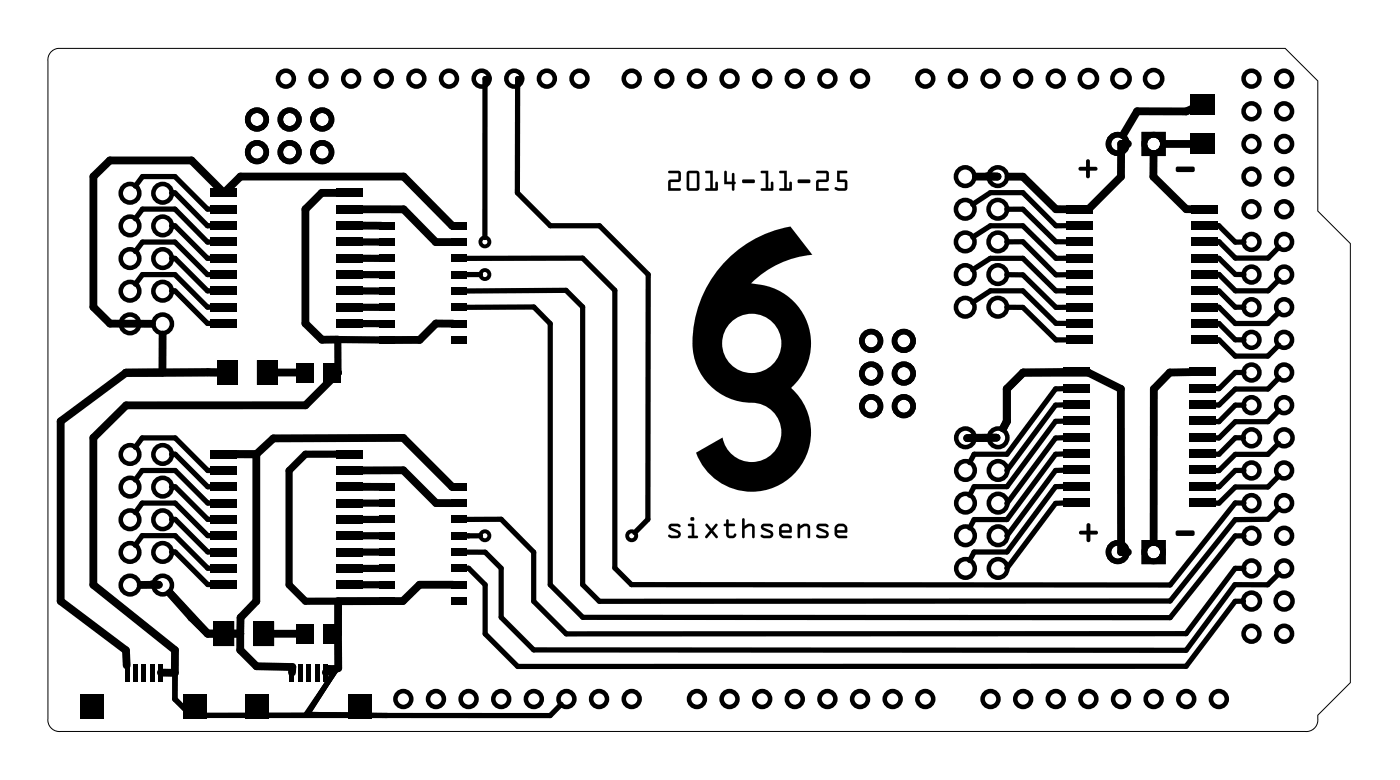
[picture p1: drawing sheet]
<svg xmlns="http://www.w3.org/2000/svg" width="109mm" height="61mm" viewBox="0 0 109 61" stroke-linecap="round" stroke-linejoin="round" font-family="sans-serif">
<path d="M3.9 4.1l.3-.2 .3-.1h95.6l2.5 2.5v10.1l2.5 2.5v34.2l-2.5 2.5a.97 .97 0 0 1-1 1.3h-96.9a.9 .9 0 0 1-1-1v-51.1l.1-.4z" fill="none" stroke="#000" stroke-width=".08"/>
<g fill="#000">
<path d="M16.4 15.9h2.1v.7h-2.1zM16.4 17.2h2.1v.7h-2.1zM16.4 18.5h2.1v.6h-2.1zM16.4 14.7h2.1v.6h-2.1zM26.2 18.5h2.1v.6h-2.1zM26.2 17.2h2.1v.7h-2.1zM26.2 15.9h2.1v.7h-2.1zM26.2 14.7h2.1v.6h-2.1zM29.5 17.3h1.2v.6h-1.2zM29.5 18.5h1.2v.6h-1.2zM29.5 19.8h1.2v.6h-1.2zM35.1 19.8h1.2v.6h-1.2z"/>
<path d="M35.1 18.5h1.2v.6h-1.2zM35.1 17.3h1.2v.6h-1.2zM83 17.2h2v.7h-2zM83 18.5h2v.6h-2zM83 15.9h2v.7h-2zM84 13h.6v-.5a.15 .15 0 0 1 .1-.1 .15 .15 0 0 1 .2 .1v.5h.4a.15 .15 0 0 1 .2 .1 .15 .15 0 0 1-.2 .2h-.4v.4a.15 .15 0 0 1-.2 .2 .15 .15 0 0 1-.1-.2v-.4h-.5l-.1-.1zM91.6 13h1.3a.22 .22 0 0 1 .1 .2 .22 .22 0 0 1-.1 .2h-1.3l-.1-.2zM92.7 10.4h1.9v1.6h-1.9zM92.7 7.3h1.9v1.6h-1.9zM92.8 18.5h2v.6h-2zM92.8 17.2h2v.7h-2zM92.8 15.9h2v.7h-2z"/>
<path d="M16.4 19.8h2.1v.6h-2.1zM16.4 21h2.1v.7h-2.1zM16.4 22.3h2.1v.7h-2.1zM16.4 23.6h2.1v.6h-2.1zM16.4 24.8h2.1v.7h-2.1zM16.4 36.3h2.1v.6h-2.1zM16.4 37.5h2.1v.7h-2.1zM16.4 38.8h2.1v.7h-2.1zM16.4 35h2.1v.7h-2.1zM16.9 28h1.6v1.9h-1.6zM20 28h1.6v1.9h-1.6zM23.1 28.2h1.4v1.5h-1.4z"/>
<path d="M25.1 28.2h1.4v1.5h-1.4zM26.2 24.8h2.1v.7h-2.1zM26.2 23.6h2.1v.6h-2.1zM26.2 22.3h2.1v.7h-2.1zM26.2 21h2.1v.7h-2.1zM26.2 19.8h2.1v.6h-2.1zM26.2 38.8h2.1v.7h-2.1zM26.2 37.5h2.1v.7h-2.1zM26.2 36.3h2.1v.6h-2.1zM26.2 35h2.1v.7h-2.1zM29.5 37.6h1.2v.6h-1.2zM29.5 38.8h1.2v.6h-1.2z"/>
<path d="M29.5 21.1h1.2v.6h-1.2zM29.5 22.3h1.2v.6h-1.2zM29.5 23.6h1.2v.6h-1.2zM29.5 24.9h1.2v.6h-1.2zM29.5 26.2h1.2v.6h-1.2zM35.1 38.8h1.2v.6h-1.2zM35.1 37.6h1.2v.6h-1.2zM35.1 26.2h1.2v.6h-1.2zM35.1 24.9h1.2v.6h-1.2zM35.1 23.6h1.2v.6h-1.2zM35.1 22.3h1.2v.6h-1.2zM35.1 21.1h1.2v.6h-1.2z"/>
<path d="M82.8 29.9h2v.6h-2zM82.8 31.1h2v.7h-2zM82.8 32.4h2v.7h-2zM82.8 33.7h2v.6h-2zM82.8 34.9h2v.7h-2zM82.8 36.2h2v.7h-2zM82.8 37.5h2v.7h-2zM82.8 38.8h2v.6h-2zM82.8 28.6h2v.7h-2zM83 19.8h2v.6h-2zM83 21h2v.7h-2zM83 22.3h2v.7h-2z"/>
<path d="M83 23.6h2v.6h-2zM83 24.8h2v.7h-2zM83 26.1h2v.7h-2zM92.6 38.8h2v.6h-2zM92.6 37.5h2v.7h-2zM92.6 36.2h2v.7h-2zM92.6 34.9h2v.7h-2zM92.6 33.7h2v.6h-2zM92.6 32.4h2v.7h-2zM92.6 31.1h2v.7h-2zM92.6 29.9h2v.6h-2zM92.6 28.6h2v.7h-2z"/>
<path d="M92.8 26.1h2v.7h-2zM92.8 24.8h2v.7h-2zM92.8 23.6h2v.6h-2zM92.8 22.3h2v.7h-2zM92.8 21h2v.7h-2zM92.8 19.8h2v.6h-2zM6.3 54h1.8v1.9h-1.8zM9.7 51.6h.4v1.4h-.4zM10.4 51.6h.3v1.4h-.3zM11 51.6h.4v1.4h-.4zM11.7 51.6h.3v1.4h-.3zM12.3 51.6h.4v1.4h-.4z"/>
<path d="M14.3 54h1.8v1.9h-1.8zM16.4 40.1h2.1v.6h-2.1zM16.4 41.3h2.1v.7h-2.1zM16.4 42.6h2.1v.7h-2.1zM16.4 43.9h2.1v.6h-2.1zM16.4 45.2h2.1v.6h-2.1zM16.6 48.3h1.6v1.9h-1.6zM19.1 54h1.8v1.9h-1.8zM19.7 48.3h1.6v1.9h-1.6zM22.6 51.6h.3v1.4h-.3zM23.1 48.5h1.4v1.5h-1.4zM23.2 51.6h.4v1.4h-.4z"/>
<path d="M23.9 51.6h.3v1.4h-.3zM24.5 51.6h.4v1.4h-.4zM25.1 48.5h1.4v1.5h-1.4zM25.2 51.6h.3v1.4h-.3zM26.2 45.2h2.1v.6h-2.1zM26.2 43.9h2.1v.6h-2.1zM26.2 42.6h2.1v.7h-2.1zM26.2 41.3h2.1v.7h-2.1zM26.2 40.1h2.1v.6h-2.1zM27.1 54h1.8v1.9h-1.8zM29.5 40.1h1.2v.6h-1.2zM29.5 41.4h1.2v.6h-1.2z"/>
<path d="M29.5 42.6h1.2v.6h-1.2zM29.5 43.9h1.2v.6h-1.2zM29.5 45.2h1.2v.6h-1.2zM29.5 46.5h1.2v.6h-1.2zM35.1 46.5h1.2v.6h-1.2zM35.1 45.2h1.2v.6h-1.2zM35.1 43.9h1.2v.6h-1.2zM35.1 42.6h1.2v.6h-1.2zM35.1 41.4h1.2v.6h-1.2zM35.1 40.1h1.2v.6h-1.2zM84.1 41.3h.5v-.5a.15 .15 0 0 1 .1-.1 .15 .15 0 0 1 .2 .1v.5h.4a.15 .15 0 0 1 .2 .1 .15 .15 0 0 1-.2 .2h-.4v.4a.15 .15 0 0 1-.2 .2 .15 .15 0 0 1-.1-.2v-.4h-.5l-.1-.1zM91.6 41.3h1.3a.22 .22 0 0 1 .1 .2 .22 .22 0 0 1-.1 .2h-1.3l-.1-.2z"/>
<path d="M52.1 13.3h.7l.2 .1v.7l-.8 .1v.4h.7a.1 .1 0 0 1 .1 .1 .1 .1 0 0 1-.1 .1h-.9l.1-.8h.7v-.5h-.7zM52.1 13.3v.2h.7v.5h-.7l-.1 .8h.9a.1 .1 0 0 0 .1-.1 .1 .1 0 0 0-.1-.1h-.7v-.4l.8-.1v-.7l-.2-.1zM53.5 13.3h.8l.1 .1 .1 1.2-.2 .2h-.6l-.2-.1zM53.5 13.3v1.4l.2 .1h.6l.2-.2-.1-1.2-.1-.1zM53.7 13.5v1.1h.6v-1.1zM53.7 13.5h.6v1.1h-.6zM54.9 13.3h.6v1.3h.2v-.4a.1 .1 0 0 1 .1-.1 .1 .1 0 0 1 .1 .1v.6h-.9a.1 .1 0 0 1-.1-.1 .1 .1 0 0 1 .1-.1h.3v-1.1h-.3zM54.9 13.3l.1 .2h.3v1.1h-.3a.1 .1 0 0 0-.1 .1 .1 .1 0 0 0 .1 .1h.8l.1-.6a.1 .1 0 0 0-.1-.1 .1 .1 0 0 0-.1 .1v.4h-.2v-1.3zM56.4 13.3h.2v.8h.4v-.5a.11 .11 0 0 1 .1-.2 .11 .11 0 0 1 .1 .2v.5a.1 .1 0 0 1 .1 .1 .1 .1 0 0 1-.1 .1v.4a.1 .1 0 0 1-.1 .1 .1 .1 0 0 1-.1-.1v-.4h-.6zM56.4 13.3v1h.6v.4a.1 .1 0 0 0 .1 .1 .1 .1 0 0 0 .1-.1v-.4a.1 .1 0 0 0 .1-.1 .1 .1 0 0 0-.1-.1v-.5a.1 .1 0 0 0-.1-.1 .1 .1 0 0 0-.1 .1v.5h-.4v-.8zM57.8 14h.9a.15 .15 0 0 1 .1 .1 .15 .15 0 0 1-.1 .1h-.9zM57.8 14v.2h.1h.8l.1-.1-.1-.1zM59.3 13.3h.5v1.3h.2v-.4a.1 .1 0 0 1 .1-.1 .1 .1 0 0 1 .1 .1v.6h-.9a.1 .1 0 0 1-.1-.1 .1 .1 0 0 1 .1-.1h.3v-1.1h-.3zM59.3 13.3v.2h.3v1.1h-.3a.1 .1 0 0 0-.1 .1 .1 .1 0 0 0 .1 .1h.9v-.6a.1 .1 0 0 0-.1-.1 .1 .1 0 0 0-.1 .1v.4h-.2v-1.3zM60.7 13.3h.6v1.3h.2v-.4a.1 .1 0 0 1 .1-.1 .1 .1 0 0 1 .1 .1l-.1 .6h-.8a.1 .1 0 0 1-.1-.1 .1 .1 0 0 1 .1-.1h.3v-1.1h-.4zM60.7 13.3v.2h.4v1.1h-.3a.1 .1 0 0 0-.1 .1 .1 .1 0 0 0 .1 .1h.8l.1-.6a.1 .1 0 0 0-.1-.1 .1 .1 0 0 0-.1 .1v.4h-.2v-1.3zM62.1 14h.9a.15 .15 0 0 1 .1 .1 .15 .15 0 0 1-.1 .1h-.8zM62.1 14v.2h.1h.8l.1-.1-.1-.1zM63.6 13.3h.7l.2 .1v.7l-.8 .1v.4h.7a.1 .1 0 0 1 .1 .1 .1 .1 0 0 1-.1 .1h-.9l.1-.8h.7v-.5h-.7zM63.6 13.3v.2h.7v.5h-.7l-.1 .8h.9a.1 .1 0 0 0 .1-.1 .1 .1 0 0 0-.1-.1h-.7v-.4l.8-.1v-.7l-.2-.1zM65.2 13.3h.7a.1 .1 0 0 1 .1 .1 .1 .1 0 0 1-.1 .1h-.5v.5h.5l.1 .7-.2 .1h-.7a.12 .12 0 0 1-.1-.1 .12 .12 0 0 1 .1-.1h.7v-.4h-.6zM65.2 13.3v.9h.6v.4h-.7a.1 .1 0 0 0-.1 0 .1 .1 0 0 0 0 .1l.8 .1 .2-.1-.1-.7h-.5v-.5h.5a.1 .1 0 0 0 .1-.1 .1 .1 0 0 0-.1-.1z"/>
<path d="M52.1 13.3h.7l.2 .1v.7l-.8 .1v.4h.7a.1 .1 0 0 1 .1 .1 .1 .1 0 0 1-.1 .1h-.9l.1-.8h.7v-.5h-.7zM53.5 13.3h.8l.1 .1 .1 1.2-.2 .2h-.6l-.2-.1zM53.7 13.5v1.1h.6v-1.1zM54.9 13.3h.6v1.3h.2v-.4a.1 .1 0 0 1 .1-.1 .1 .1 0 0 1 .1 .1l-.1 .6h-.8a.1 .1 0 0 1-.1-.1 .1 .1 0 0 1 .1-.1h.3v-1.1h-.3zM56.4 13.3h.2v.8h.4v-.5a.1 .1 0 0 1 .1-.1 .1 .1 0 0 1 .1 .1v.5a.1 .1 0 0 1 .1 .1 .1 .1 0 0 1-.1 .1v.4a.1 .1 0 0 1-.1 .1 .1 .1 0 0 1-.1-.1v-.4h-.6zM57.8 14h.9l.1 .1-.1 .1h-.8h-.1zM59.3 13.3h.5v1.3h.2v-.4a.1 .1 0 0 1 .1-.1 .1 .1 0 0 1 .1 .1v.6h-.9a.1 .1 0 0 1-.1-.1 .1 .1 0 0 1 .1-.1h.3v-1.1h-.3zM60.7 13.3h.6v1.3h.2v-.4a.1 .1 0 0 1 .1-.1 .1 .1 0 0 1 .1 .1l-.1 .6h-.8a.1 .1 0 0 1-.1-.1 .1 .1 0 0 1 .1-.1h.3v-1.1h-.4zM62.1 14h.9l.1 .1-.1 .1h-.8h-.1zM63.6 13.3h.7l.2 .1v.7l-.8 .1v.4h.7a.1 .1 0 0 1 .1 .1 .1 .1 0 0 1-.1 .1h-.9l.1-.8h.7v-.5h-.7zM65.2 13.3h.7a.1 .1 0 0 1 .1 .1 .1 .1 0 0 1-.1 .1h-.5v.5h.5l.1 .7-.2 .1h-.7a.12 .12 0 0 1-.1-.1 .12 .12 0 0 1 .1-.1h.7v-.4h-.6z"/>
<path d="M84 13h.6v-.5a.15 .15 0 0 1 .1-.1 .15 .15 0 0 1 .2 .1v.5h.4a.15 .15 0 0 1 .2 .1 .15 .15 0 0 1-.2 .2h-.4v.4a.15 .15 0 0 1-.2 .2 .15 .15 0 0 1-.1-.2v-.4h-.5l-.1-.1zM84 13v.2l.1 .1h.5v.4a.15 .15 0 0 0 .1 .2 .15 .15 0 0 0 .2-.2v-.4h.4a.15 .15 0 0 0 .2-.2 .15 .15 0 0 0-.2-.1h-.4v-.5a.15 .15 0 0 0-.2-.1 .15 .15 0 0 0-.1 .1v.5z"/>
<path d="M88.9 10.3h1.9v1.8h-1.9zM89.3 11.2a.51 .51 0 0 0 1 0 .51 .51 0 0 0-1 0z"/>
<path d="M88.9 10.3h1.9v1.8h-1.9zM89.3 11.2a.51 .51 0 0 0 1 0 .51 .51 0 0 0-1 0z"/>
<path d="M91.6 13h1.3a.22 .22 0 0 1 .1 .2 .22 .22 0 0 1-.1 .2h-1.3l-.1-.2zM91.6 13l-.1 .2 .1 .2h1.3a.22 .22 0 0 0 .1-.2 .22 .22 0 0 0-.1-.2z"/>
<path d="M16.9 28h1.6v1.9h-1.6zM16.9 28v1.9h1.6v-1.9z"/>
<path d="M20 28h1.6v1.9h-1.6zM20 28v1.9h1.6v-1.9z"/>
<path d="M56.8 20a9 9 0 0 0-2.8 7.5 4.6 4.6 0 0 0 4.5 3.8 2.31 2.31 0 0 1 2.3 2.2 2.31 2.31 0 0 1-2 2.4 2.31 2.31 0 0 1-2.5-1.9l-2.1 1.2a4.6 4.6 0 0 0 6.9 2.3 4.6 4.6 0 0 0 .5-7.3v-.1a4.6 4.6 0 0 0 1.4-4.7 4.6 4.6 0 0 0-3.7-3.2l-.8-.2a7.7 7.7 0 0 1 4.8-2.2l-1.8-2.2a9.2 9.2 0 0 0-4.7 2.4zM56.8 20a9.2 9.2 0 0 1 4.7-2.4l1.7 2.2a7.7 7.7 0 0 0-4.7 2.2l.8 .2a4.7 4.7 0 0 1 3.7 3.3 4.7 4.7 0 0 1-1.4 4.7 4.6 4.6 0 0 1-.5 7.3 4.6 4.6 0 0 1-6.9-2.3l2.1-1.2a2.3 2.3 0 0 0 2.2 1.9 2.31 2.31 0 0 0 2.3-2.3 2.31 2.31 0 0 0-2.3-2.3 4.7 4.7 0 0 1-4.5-5.7 9.2 9.2 0 0 1 2.8-5.6zM56.2 26.7a2.31 2.31 0 0 1 4.6 0 2.31 2.31 0 0 1-4.6 0zM56.2 26.7a2.31 2.31 0 0 0 4.6 0 2.31 2.31 0 0 0-4.6 0z"/>
<path d="M56.8 20a9 9 0 0 0-2.8 7.5 4.6 4.6 0 0 0 4.5 3.8 2.31 2.31 0 0 1 2.3 2.2 2.31 2.31 0 0 1-2 2.4 2.31 2.31 0 0 1-2.5-1.9l-2.1 1.2a4.6 4.6 0 0 0 7 2.2 4.6 4.6 0 0 0 .4-7.3 4.7 4.7 0 0 0 1.2-5.1 4.7 4.7 0 0 0-4.3-3 7.7 7.7 0 0 1 4.7-2.2l-1.7-2.2a9.2 9.2 0 0 0-4.7 2.4zM56.2 26.7a2.31 2.31 0 0 1 4.6 0 2.31 2.31 0 0 1-4.6 0z"/>
<path d="M16.6 48.3h1.6v2h-1.6zM16.6 48.3v1.9h1.6v-1.9z"/>
<path d="M19.7 48.3h1.6v2h-1.6zM19.7 48.3v1.9h1.6v-1.9z"/>
<path d="M52.1 40.8h.1a.8 .8 0 0 1 .8 .1 .13 .13 0 0 1-.1 .1 .13 .13 0 0 1-.2-.1l-.5 .1 .6 .3a.31 .31 0 0 1 .2 .3 .31 .31 0 0 1-.3 .3h-.4l-.2-.1a.13 .13 0 0 1 0-.2 .13 .13 0 0 1 .2 .1h.4l.1-.1-.7-.4-.1-.2zM52.1 40.8l-.1 .2 .1 .2 .7 .4-.1 .1-.5-.1a.11 .11 0 0 0-.1 0 .11 .11 0 0 0 0 .2l.2 .1h.4a.31 .31 0 0 0 .3-.3 .31 .31 0 0 0-.2-.3l-.6-.3 .5-.1a.13 .13 0 0 0 .2 .1 .13 .13 0 0 0 .1-.1 .76 .76 0 0 0-.9-.1zM53.6 40.8h.4l.1 .9h.2a.1 .1 0 0 1 .1 .1 .1 .1 0 0 1-.1 .1h-.6a.1 .1 0 0 1-.1-.1 .1 .1 0 0 1 .1-.1h.2v-.8h-.3zM53.6 40.8v.1h.3v.8h-.2a.1 .1 0 0 0-.1 .1 .1 .1 0 0 0 .1 .1h.6a.1 .1 0 0 0 .1-.1 .1 .1 0 0 0-.1-.1h-.2l-.1-.9zM53.8 40.4a.16 .16 0 0 1 .3 0 .16 .16 0 0 1-.3 0zM53.8 40.4a.16 .16 0 0 0 .3 0 .16 .16 0 0 0-.3 0zM54.9 40.8h.2l.3 .3 .3-.3a.1 .1 0 0 1 .1 0 .1 .1 0 0 1 .1 .1l-.4 .4 .4 .4a.1 .1 0 0 1 0 .1 .1 .1 0 0 1-.2 0l-.3-.4-.3 .4a.1 .1 0 0 1-.2 0 .1 .1 0 0 1 0-.1l.4-.4-.4-.4zM55 40.8l-.1 .1 .4 .4-.4 .4a.1 .1 0 0 0 0 .1 .1 .1 0 0 0 .2 0l.3-.4 .3 .4a.1 .1 0 0 0 .2 0 .1 .1 0 0 0 0-.1l-.4-.4 .3-.4a.1 .1 0 0 0 0-.1 .1 .1 0 0 0-.1 0l-.3 .3-.3-.3zM56.6 40.4l.1 .1v.2h.4a.1 .1 0 0 1 .1 .1 .1 .1 0 0 1-.1 .1h-.4v.7l.3 .1 .1-.1a.11 .11 0 0 1 .2-.1 .1 .1 0 0 1 0 .1 .42 .42 0 0 1-.4 .3 .42 .42 0 0 1-.4-.3v-.7h-.1a.1 .1 0 0 1-.1-.1 .1 .1 0 0 1 .1-.1h.1zM56.6 40.4l-.1 .3h-.1a.1 .1 0 0 0-.1 .1 .1 .1 0 0 0 .1 .1h.1v.7a.42 .42 0 0 0 .4 .3 .42 .42 0 0 0 .4-.3 .16 .16 0 0 0-.1-.1 .16 .16 0 0 0-.2 .2l-.3-.1v-.7h.4a.1 .1 0 0 0 .1-.1 .1 .1 0 0 0-.1-.1h-.4v-.2zM57.8 40.3l.2 .1v.5a.45 .45 0 0 1 .8 .1v.8a.1 .1 0 0 1-.1 .1 .1 .1 0 0 1-.1-.1v-.8l-.3-.1-.3 .2v.7a.1 .1 0 0 1-.1 .1 .1 .1 0 0 1-.1-.1zM57.8 40.3v1.5a.1 .1 0 0 0 .1 .1 .1 .1 0 0 0 .1-.1v-.7l.3-.2h.2l.1 .1v.8a.1 .1 0 0 0 .1 .1 .1 .1 0 0 0 .1-.1v-.8a.39 .39 0 0 0-.6-.2l-.2 .1v-.5zM59.3 40.8h.1a.8 .8 0 0 1 .8 .1 .13 .13 0 0 1-.1 .1 .13 .13 0 0 1-.2-.1l-.5 .1 .6 .3a.31 .31 0 0 1 .2 .3 .31 .31 0 0 1-.3 .3h-.4l-.2-.1a.13 .13 0 0 1 0-.2 .13 .13 0 0 1 .2 .1h.4l.1-.1-.7-.4-.1-.2zM59.3 40.8l-.1 .2 .1 .2 .7 .4-.1 .1-.5-.1a.11 .11 0 0 0-.1 0 .11 .11 0 0 0 0 .2l.2 .1h.4a.31 .31 0 0 0 .3-.3 .31 .31 0 0 0-.2-.3l-.6-.3 .5-.1a.13 .13 0 0 0 .2 .1 .13 .13 0 0 0 .1-.1 .76 .76 0 0 0-.9-.1zM60.7 40.9l.3-.2h.4l.2 .2 .1 .2-.1 .3h-.7l.1 .3h.6a.1 .1 0 0 1 .1 .1 .1 .1 0 0 1-.1 .1h-.6l-.2-.2-.1-.2v-.5zM60.8 40.9l-.1 .1v.5l.1 .2 .2 .2h.6a.1 .1 0 0 0 .1-.1 .1 .1 0 0 0-.1-.1h-.6l-.1-.2v-.1h.7l.1-.3-.2-.2-.1-.2h-.4zM60.9 41v.2h.6l-.1-.2h-.1l-.3-.1zM60.9 41l.1-.1h.3l.1 .1 .1 .2h-.6zM62.1 40.8h.2v.1a.45 .45 0 0 1 .8 .1v.8a.1 .1 0 0 1-.1 .1 .1 .1 0 0 1-.1-.1v-.8l-.3-.1-.3 .2v.7a.1 .1 0 0 1-.1 .1 .1 .1 0 0 1-.1-.1zM62.1 40.8v1a.1 .1 0 0 0 .1 .1 .1 .1 0 0 0 .1-.1v-.7l.3-.2h.2l.1 .1v.8a.1 .1 0 0 0 .1 .1 .1 .1 0 0 0 .1-.1v-.8a.39 .39 0 0 0-.6-.2l-.2 .1v-.1zM63.6 40.8h.1a.8 .8 0 0 1 .8 .1 .13 .13 0 0 1-.1 .1 .13 .13 0 0 1-.2-.1l-.4 .1 .6 .3a.31 .31 0 0 1 .1 .3 .31 .31 0 0 1-.3 .3h-.4l-.2-.1a.13 .13 0 0 1 .1-.2 .13 .13 0 0 1 .1 .1h.5v-.1l-.6-.4-.1-.2zM63.6 40.8v.2l.1 .2 .6 .4-.1 .1-.5-.1a.11 .11 0 0 0-.1 0 .11 .11 0 0 0 0 .2l.2 .1h.4a.31 .31 0 0 0 .3-.3 .31 .31 0 0 0-.1-.3l-.6-.3 .4-.1a.13 .13 0 0 0 .2 .1 .13 .13 0 0 0 .1-.1 .76 .76 0 0 0-.9-.1zM65.1 40.9l.3-.2h.3l.2 .2 .1 .2-.1 .3h-.7l.1 .3h.6a.1 .1 0 0 1 .1 .1 .1 .1 0 0 1-.1 .1h-.6l-.2-.2-.1-.2v-.5zM65.1 40.9l-.1 .1v.5l.1 .2 .2 .2h.6a.1 .1 0 0 0 .1-.1 .1 .1 0 0 0-.1-.1h-.6l-.1-.2v-.1h.7l.1-.3-.1-.2-.2-.2h-.3zM65.2 41v.2h.6v-.2h-.1l-.4-.1zM65.2 41l.1-.1h.4l.1 .1v.2h-.6z"/>
<path d="M52.1 40.8h.1a.8 .8 0 0 1 .8 .1 .11 .11 0 0 1-.1 .1 .11 .11 0 0 1-.1-.1l-.6 .1 .6 .3a.31 .31 0 0 1 .2 .3 .31 .31 0 0 1-.3 .3h-.4l-.2-.1a.13 .13 0 0 1 0-.2 .13 .13 0 0 1 .2 .1h.4l.1-.1-.7-.4-.1-.2zM53.6 40.8h.4l.1 .9h.2a.1 .1 0 0 1 .1 .1 .1 .1 0 0 1-.1 .1h-.6a.1 .1 0 0 1-.1-.1 .1 .1 0 0 1 .1-.1h.2v-.8h-.3zM53.8 40.4a.16 .16 0 0 1 .3 0 .16 .16 0 0 1-.3 0zM55 40.8h.1l.3 .3 .3-.3a.1 .1 0 0 1 .1 0 .1 .1 0 0 1 .1 .1l-.4 .4 .4 .4a.1 .1 0 0 1 0 .1 .1 .1 0 0 1-.2 0l-.3-.4-.3 .4a.1 .1 0 0 1-.2 0 .1 .1 0 0 1 0-.1l.4-.4-.4-.4zM56.6 40.4l.1 .1v.2h.4a.1 .1 0 0 1 .1 .1 .1 .1 0 0 1-.1 .1h-.4v.7l.1 .1 .3-.1a.11 .11 0 0 1 .2-.1 .1 .1 0 0 1 0 .1 .42 .42 0 0 1-.4 .3 .42 .42 0 0 1-.4-.3v-.7h-.1a.1 .1 0 0 1-.1-.1 .1 .1 0 0 1 .1-.1h.1zM57.8 40.3l.2 .1v.5a.44 .44 0 0 1 .4-.2 .44 .44 0 0 1 .4 .3v.8a.1 .1 0 0 1-.1 .1 .1 .1 0 0 1-.1-.1v-.8l-.1-.1h-.2l-.3 .2v.7a.1 .1 0 0 1-.1 .1 .1 .1 0 0 1-.1-.1zM59.3 40.8h.1a.8 .8 0 0 1 .8 .1 .11 .11 0 0 1-.1 .1 .11 .11 0 0 1-.1-.1l-.6 .1 .6 .3a.31 .31 0 0 1 .2 .3 .31 .31 0 0 1-.3 .3h-.4l-.2-.1a.13 .13 0 0 1 0-.2 .13 .13 0 0 1 .2 .1h.4l.1-.1-.7-.4-.1-.2zM60.8 40.9l.2-.2h.4l.2 .2 .1 .2-.1 .3h-.7v.1l.1 .2h.6a.1 .1 0 0 1 .1 .1 .1 .1 0 0 1-.1 .1h-.6l-.2-.2-.1-.2v-.5zM60.9 41v.2h.6l-.1-.2h-.1l-.3-.1zM62.1 40.8h.2v.1a.44 .44 0 0 1 .4-.2 .44 .44 0 0 1 .4 .3v.8a.1 .1 0 0 1-.1 .1 .1 .1 0 0 1-.1-.1v-.8l-.1-.1h-.2l-.3 .2v.7a.1 .1 0 0 1-.1 .1 .1 .1 0 0 1-.1-.1zM63.6 40.8h.1a.8 .8 0 0 1 .8 .1 .11 .11 0 0 1-.1 .1 .11 .11 0 0 1-.1-.1l-.5 .1 .6 .3a.31 .31 0 0 1 .1 .3 .31 .31 0 0 1-.3 .3h-.4l-.2-.1a.13 .13 0 0 1 .1-.2 .13 .13 0 0 1 .1 .1h.5v-.1l-.6-.4-.1-.2zM65.1 40.9l.3-.2h.3l.2 .2 .1 .2-.1 .3h-.7v.1l.1 .2h.6a.1 .1 0 0 1 .1 .1 .1 .1 0 0 1-.1 .1h-.6l-.2-.2-.1-.2v-.5zM65.2 41v.2h.6v-.2h-.1l-.4-.1z"/>
<path d="M84.1 41.3h.5v-.5a.15 .15 0 0 1 .1-.1 .15 .15 0 0 1 .2 .1v.5h.4a.15 .15 0 0 1 .2 .1 .15 .15 0 0 1-.2 .2h-.4v.4a.15 .15 0 0 1-.2 .2 .15 .15 0 0 1-.1-.2v-.4h-.5l-.1-.1zM84.1 41.3l-.1 .2 .1 .1h.5v.4a.15 .15 0 0 0 .1 .2 .15 .15 0 0 0 .2-.2v-.4h.4a.15 .15 0 0 0 .2-.2 .15 .15 0 0 0-.2-.1h-.4v-.5a.15 .15 0 0 0-.2-.1 .15 .15 0 0 0-.1 .1v.5z"/>
<path d="M88.9 42h1.9v1.9h-1.9zM89.3 42.9a.51 .51 0 0 0 1 0 .51 .51 0 0 0-1 0z"/>
<path d="M88.9 42h1.9v1.9h-1.9zM89.3 42.9a.51 .51 0 0 0 1 0 .51 .51 0 0 0-1 0z"/>
<path d="M91.6 41.3h1.3a.22 .22 0 0 1 .1 .2 .22 .22 0 0 1-.1 .2h-1.3l-.1-.2zM91.6 41.3l-.1 .2 .1 .2h1.3a.22 .22 0 0 0 .1-.2 .22 .22 0 0 0-.1-.2z"/>
</g>
<g fill="none" stroke="#000" stroke-width=".3">
<circle cx="37.8" cy="18.8" r=".35"/>
<circle cx="37.8" cy="21.4" r=".35"/>
<circle cx="37.8" cy="41.7" r=".35"/>
<circle cx="49.2" cy="41.7" r=".35"/>
</g>
<g fill="none" stroke="#000" stroke-width=".43">
<circle cx="20" cy="9.3" r=".72"/>
<circle cx="20" cy="11.8" r=".72"/>
<circle cx="22.6" cy="9.3" r=".72"/>
<circle cx="22.6" cy="11.8" r=".72"/>
<circle cx="25.1" cy="9.3" r=".72"/>
<circle cx="25.1" cy="11.8" r=".72"/>
<circle cx="87" cy="11.2" r=".72"/>
<circle cx="89.8" cy="11.2" r=".72"/>
<circle cx="67.8" cy="31.6" r=".72"/>
<circle cx="67.8" cy="29.1" r=".72"/>
<circle cx="67.8" cy="26.5" r=".72"/>
<circle cx="70.4" cy="31.6" r=".72"/>
<circle cx="70.4" cy="29.1" r=".72"/>
<circle cx="70.4" cy="26.5" r=".72"/>
<circle cx="87" cy="42.9" r=".72"/>
<circle cx="89.8" cy="42.9" r=".72"/>
</g>
<g fill="none" stroke="#000" stroke-width=".35">
<circle cx="10.1" cy="15" r=".72"/>
<circle cx="10.1" cy="17.6" r=".72"/>
<circle cx="12.7" cy="17.6" r=".72"/>
<circle cx="12.7" cy="15" r=".72"/>
<circle cx="22.3" cy="6.1" r=".62"/>
<circle cx="24.8" cy="6.1" r=".62"/>
<circle cx="27.3" cy="6.1" r=".62"/>
<circle cx="29.9" cy="6.1" r=".62"/>
<circle cx="32.4" cy="6.1" r=".62"/>
<circle cx="35" cy="6.1" r=".62"/>
<circle cx="37.5" cy="6.1" r=".62"/>
<circle cx="40" cy="6.1" r=".62"/>
<circle cx="42.6" cy="6.1" r=".62"/>
<circle cx="45.1" cy="6.1" r=".62"/>
<circle cx="49.2" cy="6.1" r=".62"/>
<circle cx="51.7" cy="6.1" r=".62"/>
<circle cx="54.3" cy="6.1" r=".62"/>
<circle cx="56.8" cy="6.1" r=".62"/>
<circle cx="59.3" cy="6.1" r=".62"/>
<circle cx="61.9" cy="6.1" r=".62"/>
<circle cx="64.4" cy="6.1" r=".62"/>
<circle cx="67" cy="6.1" r=".62"/>
<circle cx="72" cy="6.1" r=".62"/>
<circle cx="74.6" cy="6.1" r=".62"/>
<circle cx="75.2" cy="18.8" r=".72"/>
<circle cx="75.2" cy="16.3" r=".72"/>
<circle cx="75.2" cy="13.7" r=".72"/>
<circle cx="77.1" cy="6.1" r=".62"/>
<circle cx="77.7" cy="18.8" r=".72"/>
<circle cx="77.7" cy="16.3" r=".72"/>
<circle cx="77.7" cy="13.7" r=".72"/>
<circle cx="79.7" cy="6.1" r=".62"/>
<circle cx="82.2" cy="6.1" r=".62"/>
<circle cx="84.7" cy="6.1" r=".67"/>
<circle cx="87.3" cy="6.1" r=".67"/>
<circle cx="89.8" cy="6.1" r=".67"/>
<circle cx="97.4" cy="6.1" r=".62"/>
<circle cx="97.4" cy="8.7" r=".62"/>
<circle cx="97.4" cy="11.2" r=".62"/>
<circle cx="97.4" cy="18.8" r=".62"/>
<circle cx="97.4" cy="13.7" r=".62"/>
<circle cx="97.4" cy="16.3" r=".62"/>
<circle cx="100" cy="6.1" r=".62"/>
<circle cx="100" cy="8.7" r=".62"/>
<circle cx="100" cy="13.7" r=".62"/>
<circle cx="100" cy="11.2" r=".62"/>
<circle cx="100" cy="16.3" r=".62"/>
<circle cx="100" cy="18.8" r=".62"/>
<circle cx="10.1" cy="25.2" r=".72"/>
<circle cx="10.1" cy="22.7" r=".72"/>
<circle cx="10.1" cy="20.1" r=".72"/>
<circle cx="10.1" cy="35.4" r=".72"/>
<circle cx="10.1" cy="37.9" r=".72"/>
<circle cx="12.7" cy="25.2" r=".72"/>
<circle cx="12.7" cy="22.7" r=".72"/>
<circle cx="12.7" cy="20.1" r=".72"/>
<circle cx="12.7" cy="37.9" r=".72"/>
<circle cx="12.7" cy="35.4" r=".72"/>
<circle cx="75.2" cy="21.4" r=".72"/>
<circle cx="75.2" cy="23.9" r=".72"/>
<circle cx="75.2" cy="39.1" r=".72"/>
<circle cx="75.2" cy="36.6" r=".72"/>
<circle cx="75.2" cy="34.1" r=".72"/>
<circle cx="77.7" cy="23.9" r=".72"/>
<circle cx="77.7" cy="21.4" r=".72"/>
<circle cx="77.7" cy="39.1" r=".72"/>
<circle cx="77.7" cy="36.6" r=".72"/>
<circle cx="77.7" cy="34.1" r=".72"/>
<circle cx="97.4" cy="31.5" r=".62"/>
<circle cx="97.4" cy="29" r=".62"/>
<circle cx="97.4" cy="26.4" r=".62"/>
<circle cx="97.4" cy="36.6" r=".62"/>
<circle cx="97.4" cy="39.1" r=".62"/>
<circle cx="97.4" cy="21.4" r=".62"/>
<circle cx="97.4" cy="23.9" r=".62"/>
<circle cx="97.4" cy="34.1" r=".66"/>
<circle cx="100" cy="29" r=".62"/>
<circle cx="100" cy="31.5" r=".62"/>
<circle cx="100" cy="39.1" r=".62"/>
<circle cx="100" cy="26.4" r=".62"/>
<circle cx="100" cy="36.6" r=".62"/>
<circle cx="100" cy="21.4" r=".62"/>
<circle cx="100" cy="23.9" r=".62"/>
<circle cx="100" cy="34.1" r=".66"/>
<circle cx="10.1" cy="45.5" r=".72"/>
<circle cx="10.1" cy="43" r=".72"/>
<circle cx="10.1" cy="40.4" r=".72"/>
<circle cx="12.7" cy="45.5" r=".72"/>
<circle cx="12.7" cy="43" r=".72"/>
<circle cx="12.7" cy="40.4" r=".72"/>
<circle cx="31.4" cy="54.4" r=".62"/>
<circle cx="33.9" cy="54.4" r=".62"/>
<circle cx="36.5" cy="54.4" r=".62"/>
<circle cx="39" cy="54.4" r=".62"/>
<circle cx="41.6" cy="54.4" r=".62"/>
<circle cx="44.1" cy="54.4" r=".62"/>
<circle cx="46.6" cy="54.4" r=".62"/>
<circle cx="49.2" cy="54.4" r=".62"/>
<circle cx="54.3" cy="54.4" r=".62"/>
<circle cx="56.8" cy="54.4" r=".62"/>
<circle cx="59.3" cy="54.4" r=".62"/>
<circle cx="61.9" cy="54.4" r=".62"/>
<circle cx="64.4" cy="54.4" r=".62"/>
<circle cx="67" cy="54.4" r=".62"/>
<circle cx="69.5" cy="54.4" r=".62"/>
<circle cx="72" cy="54.4" r=".62"/>
<circle cx="75.2" cy="41.7" r=".72"/>
<circle cx="75.2" cy="44.2" r=".72"/>
<circle cx="77.1" cy="54.4" r=".62"/>
<circle cx="77.7" cy="41.7" r=".72"/>
<circle cx="77.7" cy="44.2" r=".72"/>
<circle cx="79.7" cy="54.4" r=".62"/>
<circle cx="82.2" cy="54.4" r=".62"/>
<circle cx="84.7" cy="54.4" r=".62"/>
<circle cx="87.3" cy="54.4" r=".62"/>
<circle cx="89.8" cy="54.4" r=".62"/>
<circle cx="92.4" cy="54.4" r=".62"/>
<circle cx="94.9" cy="54.4" r=".62"/>
<circle cx="97.4" cy="49.3" r=".62"/>
<circle cx="97.4" cy="41.7" r=".62"/>
<circle cx="97.4" cy="44.2" r=".62"/>
<circle cx="97.4" cy="46.8" r=".66"/>
<circle cx="100" cy="49.3" r=".62"/>
<circle cx="100" cy="44.2" r=".62"/>
<circle cx="100" cy="41.7" r=".62"/>
<circle cx="100" cy="46.8" r=".66"/>
</g>
<g fill="none" stroke="#000" stroke-width=".61">
<path d="M17.2 14.8l-2.3-2.3h-6.3l-1.3 1.2v10.2l1.3 1.3h3.2M17.6 14.8l1.1-1.1h12.7l3.9 3.9M26.4 15h-1.3l-1.3 1.3v8.9l1.3 1.2h1.2M28.1 17.6h1.6M28.1 16.3h3.3l2.5 2.5h1.4M76.9 13.7h.8h-1.7M78.5 13.7h1.1l2.6 2.6h.9M87.8 11.2h-.5v2.5l-2.5 2.6h-.8M89.8 12v1.7l2.6 2.6h.5M90.6 11.2h2.2M92.8 8.5l-.4 .2h-3.9l-1.1 1.8M9.8 29h7.3z"/>
<path d="M9.8 29l-5.1 3.8v14l5.1 3.8 .1 1.2M12.7 26l-.1 3M17.4 35.3h.1M17.4 35.3h2.6M18.3 35.3h1.7M20 35.3v11.5l-1.3 1.2v1.3M20 35.3l1.3-1.2h10.1l3.9 3.8M21.5 29h1.7M25.8 29h.5l-2.5 2.5h-14l-2.5 2.6v11.4l6.3 5.1v1.7h-1.1M28.1 36.6h3.3l2.6 2.5h1.3M30.1 37.9h-2M35.3 25.2h-1.4l-1.2 1.2h-2.1"/>
<path d="M76 34.1l1.6-.1-2.3 .1h1.6M78.4 30.3v2.5l-.3 .5M79.7 29l-1.3 1.3v2.5l-.3 .5M79.7 29h5.1l2.5 1.3v12.7h.5M82.9 28.9l-3.2 .1M92.7 28.9l-1.6 .1-1.3 1.3v11.9M11.8 45.4l.6 .1h-1.4M13.2 46.1l1.7 1.9M13.2 46.1l3 3.2M14.9 48l1.3 1.3M14.9 48h.1M16.2 49.3h2.5"/>
<path d="M18.7 49.3h.1M18.7 49.3v1.3l1.3 1.2 2.8 .1-.1 .4M20.5 49.3h2.7M26.3 49.3v2.7l-.9 .3M26.3 49.3h-.5M29.7 46.8h-3.4v2.5M35.3 45.5h-2.6l-1.3 1.3h-.8"/>
</g>
<g fill="none" stroke="#000" stroke-width=".41">
<path d="M10.5 17l.6-.7h2.5l2.6 2.5h.4M10.5 14.5l.6-.8h2.5l2.6 2.6h.4M10.5 19.6l.6-.8h2.5l2.6 2.6h.4M13.4 15h.2l2.6 2.6h.4M13.4 17.6h.2l2.6 2.5h.4M38.1 6.1h-.3v12.4M40.6 6.1h-.3v8.9l2.5 2.6h3.9l3.8 3.8-.1 19-1 1M75.7 15.9l1.4-.9h2.5l2.6 2.6h.9M75.7 18.4l1.4-.8h2.5l2.6 2.5h.9M78.4 18.8h1.2l2.6 2.6h.9M78.4 16.3h1.2l2.6 2.5h.9M94.7 17.6h.2l1.3 1.2h.7"/>
<path d="M94.7 18.8h.2l1.3 1.3h2.5l.9-.9M10.5 39.9l.6-.8h2.5l2.6 2.6h.4M10.5 37.3l.6-.7h2.5l2.6 2.5h.4M10.5 34.8l.6-.7h2.5l2.6 2.5h.4M10.5 22.1l.6-.7h2.5l2.6 2.5h.4M13.4 22.6h.2l2.6 2.6h.4M13.4 37.9h.2l2.6 2.5h.4M13.4 35.3h.2l2.6 2.6h.4M13.4 20.1h.2l2.6 2.5h.4M26.4 35.3h-2.6l-1.3 1.3v8.9M29.7 26.4h-3.4v2.6l-2.5 2.5h-14l-2.5 2.5v11.5l6.3 5.1v3.8l1.3 1.3M36.2 20.1h9.2l2.5 2.5v21.6l1.3 1.3h41.9l5.1-6.4h.7"/>
<path d="M36.2 22.6h7.9l1.3 1.3v21.6l1.3 1.3h44.4l5.1-6.4h2.5l.9-.8M36.2 23.9h5.4l1.2 1.3v20.3l2.6 2.5h45.7l5.1-6.3h.7M37.4 21.4h-1.2M75.7 23.5l1.4-.9h2.5l2.6 2.6h.9M75.7 21l1.4-.9h2.5l2.6 2.5h.9M78.4 21.4h1.2l2.6 2.5h.9M78.4 23.9h1.2l2.6 2.5h.9M78.4 39.2h.1M78.4 36.6h.1M82.9 32.8h-.7l-3.8 5.1h-2.6l-.3 .6M82.9 34l-.7 .1-3.8 5.1M82.9 37.8l-.7 .1-3.8 5h-2.6l-.3 .7"/>
<path d="M82.9 36.6h-.7l-3.8 5.1M82.9 35.3h-.7l-3.8 5.1h-2.6l-.3 .7M82.9 30.2l-.7 .1-3.8 5h-2.6l-.3 .7M82.9 31.5h-.7l-3.8 5.1M82.9 39.1l-.7 .1-3.8 5M94.7 22.6h.2l1.3 1.3h.7M94.7 21.4h.2l1.3 1.2h2.5l.9-.8M94.7 25.2h.2l1.3 1.2h.7M94.7 23.9h.2l1.3 1.3h2.5l.9-.9M94.7 20.1h.2l1.3 1.3h.7M94.7 26.4h.2l1.3 1.3h2.5l.9-.9M96.8 34.1h-.6l-1.3 1.2h-.4"/>
<path d="M96.9 31.5h-.7l-1.3 1.3h-.4M96.9 29h-.7l-1.3 1.2h-.4M96.9 36.6h-.7l-1.3 1.3h-.4M99.6 34.5l-.9 .8h-2.5l-1.3 1.3h-.4M99.6 29.4l-.9 .9h-2.5l-1.3 1.2h-.4M99.6 31.9l-.9 .9h-2.5l-1.3 1.3h-.4M99.6 37l-.9 .9h-2.5l-1.3 1.2h-.4M10.5 42.4l.6-.7h2.5l2.6 2.5M12.5 52.3h1.1v2.1l1.3 1.3M13.4 42.9h.2l2.6 2.6h.4M13.4 40.4h.2l2.6 2.5h.4M16.2 44.2h.4"/>
<path d="M22.5 45.5l1.3 1.3h2.5v5M23.9 55.6h3.7M23.9 55.6l6.2 .1M25.4 52.2v-.3l.9 .1-2.5 3.6M26.3 51.8l-2.4 3.8M29.7 46.8h-3.3l-.1 5M36.2 44.2h.3l1.3 1.3v3.8l2.5 2.5h52.1l3.8-5h.6M36.2 43h1.6l1.2 1.2v3.8l2.6 2.6h50.8l3.8-5.1h2.5l.9-.9M36.2 40.4h2.8l2.6 2.6v3.8l2.5 2.5h48.3l3.8-5.1h.7M37.4 41.7h-1.2M43.7 54.8l-.9 .9h-27.9M78.4 44.2h.1"/>
<path d="M78.4 41.7h.1"/>
</g>
<g fill="none" stroke="#000" stroke-width=".56">
<path d="M28.1 18.8h1.6M26.4 35.3h-2.6l-1.3 1.3v8.9M28.1 25.2h1.6M28.1 23.9h1.6M28.1 22.6h1.6M28.1 21.4h1.6M28.1 20.1h1.6M28.1 39.1h1.6M29.7 26.4h-3.4v2.6h-.5M22.5 45.5l1.3 1.3h5.9M28.1 45.5h1.6M28.1 40.4h1.6"/>
<path d="M28.1 41.7h1.6M28.1 42.9h1.6M28.1 44.2h1.6"/>
</g>
</svg>
